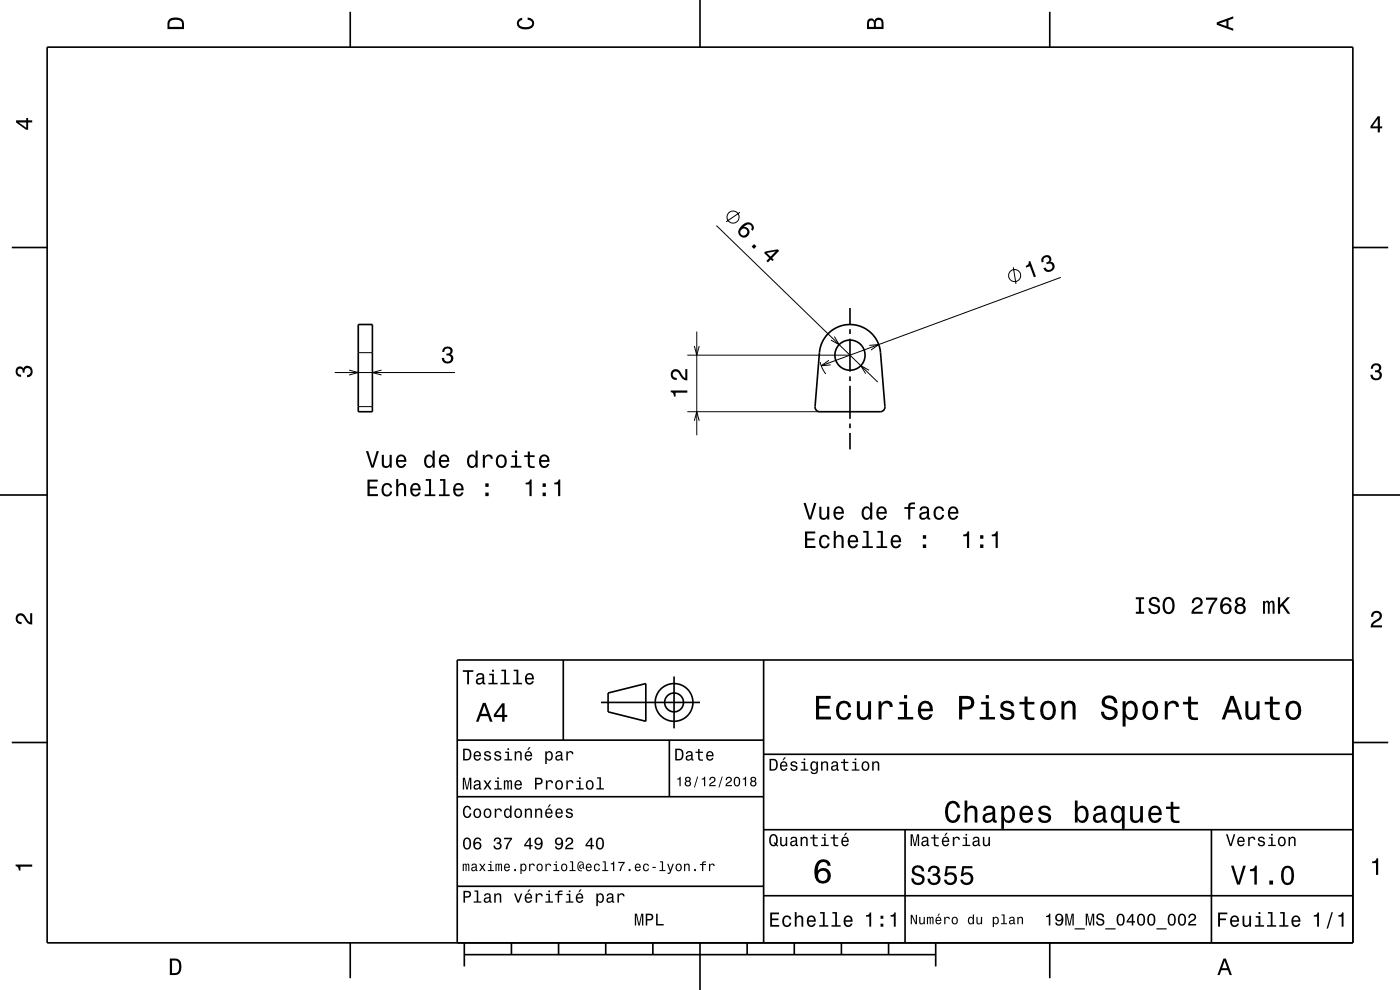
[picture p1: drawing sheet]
<svg xmlns="http://www.w3.org/2000/svg" width="297mm" height="210mm" viewBox="0 0 297 210" stroke-linecap="round" stroke-linejoin="round" font-family="sans-serif">
<g fill="none" stroke="#000" stroke-width=".21">
<path d="M152 47.8l34.2 33.2M157 45l-3 2.1M215 56.7l.5 3.5M225 58.8l-50.8 18.8M71 79h25.5M74.1 78.5l1.9 .5-1.9 .5M76 74.8h3M80.9 78.5l-1.9 .5 1.9 .5M145.8 75.3h34.5M147.3 73.4l.5 1.9 .5-1.9M147.8 70.3v22M174 76.8l.5 1.4 .7 1.1"/>
<path d="M175.9 76.4l-1.7 1.2 2-.2M177 71.4l1 1.7-1.7-1M184.4 78.5l-1.8-.9 1 1.7M184.4 73.3l2-.2-1.6 1.1M76 86.3h3M145.8 87.3h28.1M147.3 89.3l.5-2 .5 2"/>
<circle cx="155.5" cy="46.1" r="1.28"/>
<circle cx="215.3" cy="58.5" r="1.28"/>
</g>
<g fill="none" stroke="#000" stroke-width=".35">
<path d="M10 10h277v190h-277zM74.3 2.5v7.5M148.5 0v10M222.7 2.5v7.5M2.5 52.5h7.5M287 52.5h7.5M76 68.8h3v18.5h-3zM175.7 70.7a6.5 6.5 0 0 1 6.9-1.5 6.5 6.5 0 0 1 4.2 5.6l.9 11.6-.3 .7-.7 .2h-12.8l-.6-.2-.3-.4-.1-.4 .9-11.5a6.5 6.5 0 0 1 1.9-4.1zM180.3 65.3v3.5M180.3 69.8v1M180.3 71.8v7M180.3 79.8v1"/>
<path d="M180.3 81.8v7M180.3 89.8v1M180.3 91.8v3.5M0 105h10M287 105h10M119.5 140v17M162 140v60M287 140h-190v60M2.5 157.5h7.5M97 157h65M127.5 149h21M129 147l8-2v8l-8-2z"/>
<path d="M142 157v12M143 143.5v11M287 157.5h7.5M97 169h65M162 176h125M162 160h125M192 176v24M257 176v24M97 188h65M162 190h125M74.3 200v7.5M98.5 202.5h100"/>
<path d="M98.5 200v5M108.5 200v2.5M118.5 200v2.5M128.5 200v2.5M138.5 200v2.5M148.5 200v10M158.5 200v2.5M168.5 200v2.5M178.5 200v2.5M188.5 200v2.5M198.5 200v5M222.7 200v7.5"/>
<circle cx="180.3" cy="75.3" r="3.2"/>
<circle cx="143" cy="149" r="2"/>
<circle cx="143" cy="149" r="4"/>
</g>
<g fill="#000">
<path d="M36 4a2.18 2.18 0 0 0-.5 2.2h3.5v-1.2a1.43 1.43 0 0 0-1.7-1.3zM36.3 4.4a2.15 2.15 0 0 1 2.2 .3l.1 1h-2.6v-1z" fill-rule="evenodd"/>
<path d="M109.9 4.2l.9-.4v.4a.7 .7 0 0 0-.7 .5 .7 .7 0 0 0 .3 .8 1.7 1.7 0 0 0 2.5-.5 .9 .9 0 0 0-1-.8v-.5a1.24 1.24 0 0 1 1.4 1.1 1.24 1.24 0 0 1-1 1.4 2.22 2.22 0 0 1-2.5-.7l-.2-.5z" fill-rule="evenodd"/>
<path d="M184.2 4.2l-.3 .7v1.3h3.5v-1.3a.98 .98 0 0 0-.7-1.1 .98 .98 0 0 0-1.2 .6 .84 .84 0 0 0-1.3-.2zM184.5 4.5a.54 .54 0 0 1 .6-.1 .54 .54 0 0 1 .3 .6v.7h-1zM185.9 4.4a.62 .62 0 0 1 .8-.1 .62 .62 0 0 1 .3 .6v.8h-1.2z" fill-rule="evenodd"/>
<path d="M258.1 4.7v.6l3.5 1.2v-.4l-1-.4v-1.4l1-.4v-.4zM258.6 5l1.6-.5v1z" fill-rule="evenodd"/>
<path d="M3.4 25.5v.5l2.1 1.5h.5v-1.5h.8v-.5h-.8v-.5h-.4v.5zM4 26h1.6v1.1z" fill-rule="evenodd"/>
<path d="M292.3 24.7l-1.6 2.1v.4h1.6v.9h.4v-.9h.5v-.4h-.5v-2.1zM292.3 25.2v1.6h-1.1z" fill-rule="evenodd"/>
<path d="M157.2 48a1.26 1.26 0 0 0-.4 1.8 1.26 1.26 0 0 0 1.9 .2 1.11 1.11 0 0 0 .2-1.2 1.11 1.11 0 0 0-1.1-.7 1.02 1.02 0 0 1 1.5-.3 .58 .58 0 0 1 0 .8l.4 .4a1.18 1.18 0 0 0-.3-1.6 1.18 1.18 0 0 0-1.5 0zM157 49.2a.75 .75 0 0 1 1.5 0 .75 .75 0 0 1-1.5 0zM160 51.8l-.5 .5 .5 .5 .5-.5zM162.4 53.3l-.3 .4 1.1 1-.6 .6 .3 .4 .6-.7 .4 .4 .3-.3-.4-.3 1.5-1.6-.3-.3zM162.7 53.7l1.9-.4-1.1 1.1z" fill-rule="evenodd"/>
<path d="M218.2 55.5a.77 .77 0 0 1-.6 .9l.1 .4 .8-.3 .8 2.3 .5-.1-1.3-3.4zM221.2 54.4a1.07 1.07 0 0 0-.2 1.3l.4-.2a.62 .62 0 0 1 .1-.8 .62 .62 0 0 1 .8 0 .62 .62 0 0 1 .1 .8l-.5 .2 .2 .4a.72 .72 0 0 1 1 .1 .72 .72 0 0 1-.1 1 .72 .72 0 0 1-1-.2l-.2-.3-.4 .2a1.18 1.18 0 0 0 1.8 .6 1.18 1.18 0 0 0-.1-1.9l-.3-.1a.9 .9 0 0 0 0-1.2 .9 .9 0 0 0-1.2-.1z" fill-rule="evenodd"/>
<path d="M94.1 73.8a1.08 1.08 0 0 1 1.4-.2 1.08 1.08 0 0 1 .4 1.3l-.3 .2a1.06 1.06 0 0 1 .5 1.3 1.06 1.06 0 0 1-1.2 .7 1.1 1.1 0 0 1-1.2-1.2h.5a.71 .71 0 0 0 1 .8 .71 .71 0 0 0 .1-1.3h-.6v-.4a.61 .61 0 0 0 .8-.3 .61 .61 0 0 0-.2-.8 .61 .61 0 0 0-.9 .2l-.1 .6h-.5z" fill-rule="evenodd"/>
<path d="M291.1 77.4a1.08 1.08 0 0 1 1.4-.2 1.08 1.08 0 0 1 .4 1.2l-.3 .3a1.06 1.06 0 0 1 .5 1.3 1.06 1.06 0 0 1-1.2 .7 1.1 1.1 0 0 1-1.2-1.2h.5a.71 .71 0 0 0 1 .8 .71 .71 0 0 0 .1-1.3h-.6v-.4a.61 .61 0 0 0 .8-.3 .61 .61 0 0 0-.2-.8 .61 .61 0 0 0-.9 .2l-.1 .5h-.5z" fill-rule="evenodd"/>
<path d="M3.6 78a.86 .86 0 0 1 1.4 .2 1.06 1.06 0 0 1 1.2-.6 1.06 1.06 0 0 1 .7 1.2 1.1 1.1 0 0 1-1.2 1.2v-.4a.71 .71 0 0 0 .8-1 .71 .71 0 0 0-1.3-.1v.6h-.4a.61 .61 0 0 0-.3-.8 .61 .61 0 0 0-.8 .2 .61 .61 0 0 0 .2 .8l.6 .2v.4a1.15 1.15 0 0 1-1.2-.6 1.15 1.15 0 0 1 .3-1.3z" fill-rule="evenodd"/>
<path d="M77.6 95.7l1.2 3.5h.5l1.1-3.5h-.5l-.9 3-.9-3zM81 96.5v1.8a.89 .89 0 0 0 .6 1 .89 .89 0 0 0 1.1-.5v.4h.4v-2.7h-.4v1.5a.65 .65 0 0 1-.4 .8 .65 .65 0 0 1-.8-.3l-.1-2zM84.3 96.8a1.55 1.55 0 0 0 .8 2.5 1.06 1.06 0 0 0 1.1-.9h-.5l-.2 .4-.4 .1a.76 .76 0 0 1-.7-.9h1.8a1.17 1.17 0 0 0-.5-1.4 1.17 1.17 0 0 0-1.4 .2zM84.6 97a.66 .66 0 0 1 .8-.1 .66 .66 0 0 1 .4 .7h-1.4zM90.2 96.8a1.58 1.58 0 0 0 .8 2.5l.5-.1 .3-.4v.4h.4v-3.6h-.4v1.3a.89 .89 0 0 0-1.6-.1zM90.6 97.1a.62 .62 0 0 1 .7-.3 .62 .62 0 0 1 .4 .6 1.12 1.12 0 0 1-.6 1.5 1.19 1.19 0 0 1-.5-1.8zM93.4 96.8a1.54 1.54 0 0 0 .8 2.5 1.06 1.06 0 0 0 1.1-.9h-.5l-.2 .4-.4 .1a.76 .76 0 0 1-.7-.9h1.8a1.17 1.17 0 0 0-.5-1.4 1.17 1.17 0 0 0-1.4 .2zM93.7 97a.66 .66 0 0 1 .8-.1 .66 .66 0 0 1 .4 .7h-1.4zM99.4 96.8a1.58 1.58 0 0 0 .7 2.5l.5-.1 .3-.4v.4h.4v-3.6h-.4v1.3a.9 .9 0 0 0-1.5-.1zM99.7 97.1a.62 .62 0 0 1 .7-.3 .62 .62 0 0 1 .4 .6 1.12 1.12 0 0 1-.6 1.5 1.19 1.19 0 0 1-.5-1.8zM102.4 96.5v2.7h.5v-1.6a.66 .66 0 0 1 .3-.7 .66 .66 0 0 1 .9 .2v.2h.4a.89 .89 0 0 0-.6-.9 .89 .89 0 0 0-1.1 .5v-.4zM105.5 96.8a1.53 1.53 0 0 0 .8 2.5 1.48 1.48 0 0 0 1.2-1.5 1.48 1.48 0 0 0-1.2-1.4l-.4 .1zM105.8 97.1a.67 .67 0 0 1 .7-.3 .67 .67 0 0 1 .5 .6 1.11 1.11 0 0 1-.7 1.5 1.17 1.17 0 0 1-.5-1.8zM108.6 96.6v.4h.6v1.8h-.9v.4h2.3v-.4h-.9v-2.2zM109.2 95.6v.5h.5v-.5zM112 95.8v.8h-.8v.4h.8v1.7a1.05 1.05 0 0 0 1.4 .6v-.4a.68 .68 0 0 1-1-.4v-1.5h1v-.4h-1v-.8zM114.6 96.8a1.55 1.55 0 0 0 .8 2.5 1.06 1.06 0 0 0 1.1-.9h-.4l-.2 .4-.4 .1a.76 .76 0 0 1-.7-.9h1.8a1.17 1.17 0 0 0-.5-1.4 1.17 1.17 0 0 0-1.5 .2zM115 97a.66 .66 0 0 1 .8-.1 .66 .66 0 0 1 .3 .7h-1.3z" fill-rule="evenodd"/>
<path d="M142.3 82.8v.4a.77 .77 0 0 1 .7 .9h.3v-.8h2.5v-.5zM142.6 78.6a1.19 1.19 0 0 0-.2 1.4 1.19 1.19 0 0 0 1.2 .6v-.4a.7 .7 0 0 1-.9-.6 .7 .7 0 0 1 .5-.8 .7 .7 0 0 1 .9 .5 1.8 1.8 0 0 0 1.7 1.4v-2.4h-.4v1.9a2.19 2.19 0 0 1-1.2-1.5 1.11 1.11 0 0 0-1.6-.1z" fill-rule="evenodd"/>
<path d="M78 101.7v3.5h2.2v-.4h-1.8v-1.2h1.6v-.4h-1.6v-1h1.7v-.5zM81.2 102.8a1.53 1.53 0 0 0 .9 2.5 1.07 1.07 0 0 0 1.1-1h-.4a.67 .67 0 0 1-.7 .6 .67 .67 0 0 1-.7-.6 1.11 1.11 0 0 1 .7-1.5 .6 .6 0 0 1 .6 .6h.5a1.09 1.09 0 0 0-.8-.9 1.09 1.09 0 0 0-1.2 .3zM84 101.6v3.6h.5v-1.5a.64 .64 0 0 1 .4-.8 .64 .64 0 0 1 .8 .3v2h.5v-1.7a.88 .88 0 0 0-.6-1 .88 .88 0 0 0-1.1 .4v-1.3zM87.3 102.8a1.54 1.54 0 0 0 .8 2.5 1.06 1.06 0 0 0 1.1-.8h-.4l-.3 .3-.3 .1a.76 .76 0 0 1-.7-.9h1.7a1.16 1.16 0 0 0-.4-1.4 1.16 1.16 0 0 0-1.5 .2zM87.7 103a.66 .66 0 0 1 .8-.1 .66 .66 0 0 1 .3 .7h-1.3zM90.3 101.6v.4h.7v2.9h-.9v.3h2.3v-.3h-1v-3.3zM93.3 101.6v.4h.7v2.9h-.9v.3h2.3v-.3h-.9v-3.3zM96.4 102.8a1.54 1.54 0 0 0 .8 2.5 1.05 1.05 0 0 0 1.1-.8h-.4l-.3 .3-.3 .1a.76 .76 0 0 1-.7-.9h1.8a1.16 1.16 0 0 0-.5-1.4 1.16 1.16 0 0 0-1.5 .2zM96.8 103a.66 .66 0 0 1 .8-.1 .66 .66 0 0 1 .3 .7h-1.3zM103 104.5v.7h.7v-.7zM103 102.5v.8h.7v-.8z" fill-rule="evenodd"/>
<path d="M111.5 102.4v.3h.8v2.5h.5v-3.5h-.4a.77 .77 0 0 1-.9 .7zM115.1 104.5v.7h.7v-.7zM115.1 102.5v.8h.7v-.8zM117.6 102.4v.3h.8v2.5h.5v-3.5h-.4a.77 .77 0 0 1-.9 .7z" fill-rule="evenodd"/>
<path d="M170.8 112.7v3.5h2.2v-.4h-1.8v-1.2h1.6v-.4h-1.6v-1h1.8v-.5zM174.1 113.8a1.53 1.53 0 0 0 .8 2.5 1.07 1.07 0 0 0 1.1-1h-.4a.67 .67 0 0 1-.7 .6 .67 .67 0 0 1-.7-.6 1.11 1.11 0 0 1 .7-1.5 .6 .6 0 0 1 .7 .6h.4a1.09 1.09 0 0 0-.8-.9 1.09 1.09 0 0 0-1.1 .3zM176.9 112.6v3.6h.4v-1.5a.64 .64 0 0 1 .4-.8 .64 .64 0 0 1 .8 .3v2h.5v-1.7a.88 .88 0 0 0-.6-1 .88 .88 0 0 0-1.1 .4v-1.3zM180.1 113.8a1.54 1.54 0 0 0 .8 2.5 1.06 1.06 0 0 0 1.1-.8h-.4l-.2 .3-.4 .1a.76 .76 0 0 1-.7-.9h1.8a1.16 1.16 0 0 0-.5-1.4 1.16 1.16 0 0 0-1.5 .2zM180.5 114a.66 .66 0 0 1 .8-.1 .66 .66 0 0 1 .3 .7h-1.3zM183.1 112.6v.4h.7v2.9h-.9v.3h2.3v-.3h-.9v-3.3zM186.2 112.6v.4h.7v2.9h-1v.3h2.3v-.3h-.9v-3.3zM189.2 113.8a1.54 1.54 0 0 0 .8 2.5 1.05 1.05 0 0 0 1.1-.8h-.4l-.2 .3-.4 .1a.76 .76 0 0 1-.7-.9h1.8a1.16 1.16 0 0 0-.5-1.4 1.16 1.16 0 0 0-1.5 .2zM189.6 114a.66 .66 0 0 1 .8-.1 .66 .66 0 0 1 .3 .7h-1.3zM195.8 115.5v.7h.7v-.7zM195.8 113.5v.8h.7v-.8z" fill-rule="evenodd"/>
<path d="M170.5 106.7l1.1 3.5h.5l1.1-3.5h-.5l-.9 3-.9-3zM173.8 107.5v1.8a.89 .89 0 0 0 .6 .9 .89 .89 0 0 0 1.1-.4v.4h.4v-2.7h-.4v1.5a.65 .65 0 0 1-.4 .8 .65 .65 0 0 1-.8-.3v-2zM177.1 107.8a1.54 1.54 0 0 0 .8 2.5 1.06 1.06 0 0 0 1.1-.9h-.5l-.2 .4-.4 .1a.76 .76 0 0 1-.6-.9h1.7a1.16 1.16 0 0 0-.5-1.4 1.16 1.16 0 0 0-1.4 .2zM177.4 108a.66 .66 0 0 1 .8-.1 .66 .66 0 0 1 .4 .7h-1.3zM183.1 107.8a1.57 1.57 0 0 0 .7 2.5l.5-.1 .3-.4v.4h.4v-3.6h-.4v1.3a.89 .89 0 0 0-1.5-.1zM183.4 108.1a.62 .62 0 0 1 .7-.3 .62 .62 0 0 1 .4 .6 1.12 1.12 0 0 1-.6 1.5 1.19 1.19 0 0 1-.5-1.8zM186.2 107.8a1.54 1.54 0 0 0 .8 2.5 1.06 1.06 0 0 0 1.1-.9h-.5l-.2 .4-.3 .1a.76 .76 0 0 1-.7-.9h1.7a1.16 1.16 0 0 0-.5-1.4 1.16 1.16 0 0 0-1.4 .2zM186.6 108a.66 .66 0 0 1 .7-.1 .66 .66 0 0 1 .4 .7h-1.3zM191.8 107.6v.4h.9v2.2h.4v-2.2h1v-.4h-1v-.4l.3-.2h.7v-.4a1.04 1.04 0 0 0-1.4 .7v.3zM195.4 107.6l-.3 .7h.4a.55 .55 0 0 1 .7-.6 .55 .55 0 0 1 .4 .8l-.3 .1a1 1 0 0 0-1 .2 1 1 0 0 0-.3 1 .94 .94 0 0 0 1.7 0l.1 .3 .6 .1v-.3l-.3-.1v-1.6a1.02 1.02 0 0 0-1.7-.6zM195.5 109.1l1.1-.3a.77 .77 0 0 1-.2 .9 .77 .77 0 0 1-.9 .1zM198.3 107.8a1.53 1.53 0 0 0 .9 2.5 1.07 1.07 0 0 0 1.1-1.1h-.4a.67 .67 0 0 1-.7 .7 .67 .67 0 0 1-.7-.6 1.11 1.11 0 0 1 .7-1.5 .6 .6 0 0 1 .6 .6h.5a1.09 1.09 0 0 0-.8-1 1.09 1.09 0 0 0-1.2 .4zM201.4 107.8a1.54 1.54 0 0 0 .8 2.5 1.06 1.06 0 0 0 1.1-.9h-.5l-.2 .4-.4 .1a.76 .76 0 0 1-.7-.9h1.8a1.16 1.16 0 0 0-.5-1.4 1.16 1.16 0 0 0-1.4 .2zM201.7 108a.66 .66 0 0 1 .8-.1 .66 .66 0 0 1 .4 .7h-1.4z" fill-rule="evenodd"/>
<path d="M204.3 113.4v.3h.8v2.5h.5v-3.5h-.3a.77 .77 0 0 1-1 .7zM207.9 115.5v.7h.7v-.7zM207.9 113.5v.8h.7v-.8zM210.4 113.4v.3h.8v2.5h.5v-3.5h-.4a.77 .77 0 0 1-.9 .7z" fill-rule="evenodd"/>
<path d="M3.6 130.4a1.22 1.22 0 0 1 2 .7l.4 .6 .4 .3v-1.9h.4v2.4a1.8 1.8 0 0 1-1.7-1.4 .71 .71 0 0 0-.9-.5 .71 .71 0 0 0-.5 .8 .71 .71 0 0 0 .9 .5v.5a1.18 1.18 0 0 1-1.2-.7 1.18 1.18 0 0 1 .2-1.3z" fill-rule="evenodd"/>
<path d="M241 126.7v.4h.6v2.7h-.6v.4h1.7v-.4h-.6v-2.7h.6v-.4zM244 126.9a.96 .96 0 0 0-.2 1.1 .96 .96 0 0 0 .9 .6 .77 .77 0 0 1 .9 .9 .84 .84 0 0 1-.9 .3 .84 .84 0 0 1-.6-.8h-.5a1.21 1.21 0 0 0 1.5 1.3 1.21 1.21 0 0 0 .7-1.8l-1.2-.4a.58 .58 0 0 1-.3-.8 .58 .58 0 0 1 .8-.2l.3 .1 .2 .5h.4a1.16 1.16 0 0 0-.7-1.1 1.16 1.16 0 0 0-1.3 .3zM247 127.1a2.54 2.54 0 0 0 .4 3.1 1.21 1.21 0 0 0 1.7-1 1.93 1.93 0 0 0-.9-2.6l-.8 .1zM247.6 127.1l.3-.1a1.7 1.7 0 0 1 .3 2.8l-.3 .1a1.68 1.68 0 0 1-.3-2.8zM253.1 127l-.3 .9h.5a.7 .7 0 0 1 .5-.8 .7 .7 0 0 1 .9 .5 .7 .7 0 0 1-.5 .9 1.81 1.81 0 0 0-1.5 1.7h2.5v-.4h-1.9a2.23 2.23 0 0 1 1.4-1.2 1.13 1.13 0 0 0 .1-1.7 1.13 1.13 0 0 0-1.7 .1zM255.8 126.8v.4h2a5.2 5.2 0 0 0-1.5 3h.5a5.3 5.3 0 0 1 1.4-3v-.4zM259.4 127a2.4 2.4 0 0 0 .2 3.2 1.16 1.16 0 0 0 1.5-.3 1.16 1.16 0 0 0-.2-1.6 1.16 1.16 0 0 0-1.6 0 1.03 1.03 0 0 1 .9-1.2 .58 .58 0 0 1 .6 .5h.5a1.12 1.12 0 0 0-.8-.9 1.12 1.12 0 0 0-1.1 .3zM259.3 129.1a.75 .75 0 0 1 1.5 0 .75 .75 0 0 1-1.5 0zM262.3 126.9a.83 .83 0 0 0 .2 1.4 1.11 1.11 0 0 0-.5 1.5 1.11 1.11 0 0 0 1.6 .4 1.03 1.03 0 0 0 .7-.9 1.03 1.03 0 0 0-.6-1 .88 .88 0 0 0 .4-1.1 .88 .88 0 0 0-1-.5zM262.4 129.2a.71 .71 0 0 1 1.4 0 .71 .71 0 0 1-1.4 0zM262.5 127.6a.6 .6 0 0 1 1.2 0 .6 .6 0 0 1-1.2 0zM267.9 127.5v2.7h.4l.1-2.1 .2-.3h.2l.2 .3v2.1h.4v-2.1l.3-.3 .2 .1 .1 .4v1.9h.4v-1.9a.69 .69 0 0 0-.5-.9l-.6 .4-.2-.3-.3-.1-.5 .4v-.3zM271.1 126.7v3.5h.5v-1.3l.4-.4 1.2 1.7h.5l-1.4-2 1.4-1.5h-.6l-1.5 1.6v-1.6z" fill-rule="evenodd"/>
<path d="M291.2 129.9a1.18 1.18 0 0 1 1.9 .3 1.18 1.18 0 0 1-1 1.7l-.5 .3-.3 .5h1.9v.4h-2.4a1.8 1.8 0 0 1 1.4-1.8 .71 .71 0 0 0 .5-.8 .71 .71 0 0 0-.9-.5 .71 .71 0 0 0-.5 .8h-.4z" fill-rule="evenodd"/>
<path d="M98.2 158.8v2.5h.9a1.37 1.37 0 0 0 .7-2.2 1.56 1.56 0 0 0-1.6-.3zM98.6 159.1a.98 .98 0 0 1 1.1 .7 .98 .98 0 0 1-.6 1.2h-.5zM100.7 159.6a1.04 1.04 0 0 0-.2 1.2 1.04 1.04 0 0 0 1 .5l.5-.5h-.3l-.4 .3a.54 .54 0 0 1-.5-.7h1.3a.83 .83 0 0 0-.4-.9 .83 .83 0 0 0-1 .1zM100.9 159.7l.2-.1a.47 .47 0 0 1 .5 .1 .47 .47 0 0 1 .1 .5h-.9zM102.9 159.5l-.2 .1a.69 .69 0 0 0 .9 .9l.2 .1a.43 .43 0 0 1-.4 .5 .43 .43 0 0 1-.4-.4h-.3a.74 .74 0 0 0 .9 .7 .74 .74 0 0 0 .5-1l-1-.4a.38 .38 0 0 1 .3-.5 .38 .38 0 0 1 .4 .4h.3a.78 .78 0 0 0-1.2-.4zM105.1 159.5l-.2 .1a.69 .69 0 0 0 .9 .9l.2 .1a.43 .43 0 0 1-.4 .5 .43 .43 0 0 1-.5-.4h-.3a.74 .74 0 0 0 .9 .7 .74 .74 0 0 0 .5-1l-.9-.4a.38 .38 0 0 1 .3-.5 .38 .38 0 0 1 .4 .4h.3a.77 .77 0 0 0-1.2-.4zM107.2 159.4v.3h.5v1.3h-.7v.3h1.6v-.3h-.6v-1.6zM107.7 158.7v.4h.3v-.4zM109.2 159.4v1.9h.3v-1.1a.45 .45 0 0 1 .4-.6 .45 .45 0 0 1 .5 .5v1.2h.3v-1.3a.63 .63 0 0 0-.5-.7 .63 .63 0 0 0-.7 .4v-.3zM112.2 158.5l-.4 .6h.3l.5-.6zM111.5 159.6a1.04 1.04 0 0 0-.2 1.2 1.04 1.04 0 0 0 1.1 .5l.5-.5h-.3l-.5 .3a.54 .54 0 0 1-.5-.7h1.3a.83 .83 0 0 0-.4-.9 .83 .83 0 0 0-1 .1zM111.8 159.7l.1-.1a.48 .48 0 0 1 .5 .1 .48 .48 0 0 1 .2 .5h-1zM115.7 159.4v2.7h.3v-1.1a.66 .66 0 0 0 .7 .4 .66 .66 0 0 0 .5-.6 .91 .91 0 0 0 0-1.1 .91 .91 0 0 0-1-.3l-.2 .3v-.3zM116.1 159.8a.45 .45 0 0 1 .5-.2 .45 .45 0 0 1 .3 .4 .65 .65 0 0 1 .1 .8 .65 .65 0 0 1-.7 .2 .98 .98 0 0 1-.2-1.2zM118.1 159.5l-.2 .4h.3a.39 .39 0 0 1 .4-.3 .39 .39 0 0 1 .3 .5h-.1a.65 .65 0 0 0-1 .4 .65 .65 0 0 0 .6 .9l.6-.3 .1 .2h.4v-.2l-.2-.1v-1.1a.72 .72 0 0 0-.5-.6 .72 .72 0 0 0-.7 .2zM118.2 160.6l.8-.3a.55 .55 0 0 1-.2 .7 .55 .55 0 0 1-.6 0zM120.1 159.4v1.9h.4v-1.1a.47 .47 0 0 1 .2-.6 .47 .47 0 0 1 .6 .2v.2h.4a.64 .64 0 0 0-.5-.7 .64 .64 0 0 0-.8 .4v-.3z" fill-rule="evenodd"/>
<path d="M98.2 142.2v.3h.9v2.7h.4v-2.7h.9v-.3zM101.3 143l-.3 .5h.4a.47 .47 0 0 1 .5-.4 .47 .47 0 0 1 .4 .6l-.2 .1a.84 .84 0 0 0-1 .2 .84 .84 0 0 0 0 1.1 .9 .9 0 0 0 1.3-.2l.1 .2 .5 .1v-.3l-.3-.1v-1.3a.87 .87 0 0 0-1.4-.5zM101.4 144.3l.9-.3a.66 .66 0 0 1-.1 .7 .66 .66 0 0 1-.8 .1zM103.8 142.9v.3h.6v1.6h-.8v.4h2v-.4h-.8v-1.9zM104.4 142.1v.4h.4v-.4zM106.4 142.1v.3h.6v2.4h-.8v.4h1.9v-.4h-.7v-2.7zM109 142.1v.3h.6v2.4h-.8v.4h1.9v-.4h-.7v-2.7zM111.6 143.1a1.32 1.32 0 0 0 .7 2.1 .9 .9 0 0 0 .9-.7h-.3l-.2 .3-.4 .1a.65 .65 0 0 1-.6-.8h1.6a1 1 0 0 0-.4-1.2 1 1 0 0 0-1.3 .2zM111.9 143.3a.57 .57 0 0 1 .7-.1 .57 .57 0 0 1 .3 .6h-1.2z" fill-rule="evenodd"/>
<path d="M102.4 149.1l-1.4 4h.5l.4-1.2h1.6l.4 1.2h.6l-1.5-4zM102.7 149.7l.7 1.7h-1.3zM106.5 149.2l-1.7 2.4v.5h1.7v1h.5v-1h.6v-.5h-.6v-2.4zM106.5 149.9v1.7h-1.3z" fill-rule="evenodd"/>
<path d="M143.2 158.8v2.5h.9a1.37 1.37 0 0 0 .7-2.2 1.56 1.56 0 0 0-1.6-.3zM143.6 159.1a.98 .98 0 0 1 1.1 .7 .98 .98 0 0 1-.6 1.2h-.5zM145.7 159.5l-.2 .4h.3a.39 .39 0 0 1 .5-.3 .39 .39 0 0 1 .3 .5h-.2a.65 .65 0 0 0-.9 .4 .65 .65 0 0 0 .5 .9l.7-.3v.2h.4v-.2l-.1-.1-.1-1.1a.73 .73 0 0 0-.4-.6 .73 .73 0 0 0-.8 .2zM145.8 160.6l.8-.3a.55 .55 0 0 1-.1 .7 .55 .55 0 0 1-.7 0zM148.1 158.9v.5h-.5v.3h.5v1.3a.75 .75 0 0 0 1 .4v-.3a.48 .48 0 0 1-.7-.3v-1.1h.7v-.3h-.7v-.5zM150 159.6a1.04 1.04 0 0 0-.2 1.2 1.04 1.04 0 0 0 1.1 .5l.5-.5h-.4l-.4 .3a.54 .54 0 0 1-.5-.7h1.3a.83 .83 0 0 0-.4-.9 .83 .83 0 0 0-1 .1zM150.3 159.7l.1-.1a.48 .48 0 0 1 .5 .1 .48 .48 0 0 1 .2 .5h-1z" fill-rule="evenodd"/>
<path d="M173.1 147.6v5h3.2v-.6h-2.5v-1.7h2.2v-.6h-2.2v-1.5h2.4v-.6zM177.8 149.2a2.59 2.59 0 0 0 .5 3.4 1.58 1.58 0 0 0 2.3-1.4h-.6a.95 .95 0 0 1-.9 1 .95 .95 0 0 1-1-.9 1.59 1.59 0 0 1 .9-2.1 .85 .85 0 0 1 .9 .8h.7a1.56 1.56 0 0 0-1.1-1.3 1.56 1.56 0 0 0-1.7 .5zM181.8 148.8v2.5a1.27 1.27 0 0 0 .9 1.4 1.27 1.27 0 0 0 1.5-.7v.6h.6v-3.8h-.6v2.2a.92 .92 0 0 1-.6 1.1 .92 .92 0 0 1-1.2-.4v-2.9zM186.4 148.8v3.8h.6v-2.2a.95 .95 0 0 1 .5-1.1 .95 .95 0 0 1 1.2 .3l.1 .4h.6a1.28 1.28 0 0 0-1-1.4 1.28 1.28 0 0 0-1.4 .8v-.6zM190.8 148.9v.5h1v2.7h-1.3v.5h3.2v-.5h-1.3v-3.2zM191.8 147.4v.8h.6v-.8zM195.1 149.2a2.62 2.62 0 0 0 .5 3.4 1.57 1.57 0 0 0 2.2-1.1h-.6l-.3 .5-.5 .2a1.08 1.08 0 0 1-1-1.3h2.5a1.66 1.66 0 0 0-.7-2 1.66 1.66 0 0 0-2.1 .3zM195.6 149.5a.94 .94 0 0 1 1.2-.2 .94 .94 0 0 1 .5 1h-1.9zM203.5 147.6v5h.6v-2.1h.8a1.47 1.47 0 0 0 1.8-1.2 1.47 1.47 0 0 0-1.5-1.7zM204.1 148.2a1.6 1.6 0 0 1 1.8 .5 .86 .86 0 0 1 0 .9 .86 .86 0 0 1-.9 .3h-.9zM208.1 148.9v.5h1v2.7h-1.3v.5h3.3v-.5h-1.3v-3.2zM209.1 147.4v.8h.7v-.8zM212.6 148.9a1.08 1.08 0 0 0-.3 1.2 1.08 1.08 0 0 0 1 .7l1.1 .4a.57 .57 0 0 1 .2 .6 .57 .57 0 0 1-.5 .4 .96 .96 0 0 1-1.4-.8h-.6a1.6 1.6 0 0 0 1.3 1.4 1.6 1.6 0 0 0 1.7-.8 1.13 1.13 0 0 0-1-1.6l-1.1-.3-.2-.4a.87 .87 0 0 1 .9-.5 .87 .87 0 0 1 .8 .6h.6a1.41 1.41 0 0 0-2.1-1.1zM217.4 147.8v1.1h-1.1v.5h1.1v2.6l.2 .4 .4 .3h1.4v-.5a.97 .97 0 0 1-1.4-.5v-2.3h1.4v-.5h-1.4v-1.1zM221.1 149.2a2.56 2.56 0 0 0 .5 3.4 1.72 1.72 0 0 0 1.8-.2 1.72 1.72 0 0 0 .6-1.7 1.7 1.7 0 0 0-.9-1.9 1.7 1.7 0 0 0-2 .4zM221.6 149.6a.96 .96 0 0 1 1-.4 .96 .96 0 0 1 .7 .8 1.59 1.59 0 0 1-1 2.2 1.19 1.19 0 0 1-1-1.5zM225.2 148.8v3.8h.6v-2.2a.97 .97 0 0 1 .5-1.1 .97 .97 0 0 1 1.1 .2l.1 .7v2.4h.7v-2.5a1.27 1.27 0 0 0-.9-1.4 1.27 1.27 0 0 0-1.5 .6v-.5zM234.1 147.9a1.38 1.38 0 0 0-.3 1.5 1.38 1.38 0 0 0 1.3 .9 1.25 1.25 0 0 1 1.4 .9 1.15 1.15 0 0 1-1.3 .9 1.15 1.15 0 0 1-1-1.1h-.7a1.8 1.8 0 0 0 1.7 1.8 1.8 1.8 0 0 0 1.9-1.6 1.46 1.46 0 0 0-1.5-1.4l-.6-.2a.83 .83 0 0 1-.5-1.1 .83 .83 0 0 1 1.2-.3l.5 .5 .1 .4h.7a1.67 1.67 0 0 0-1-1.6 1.67 1.67 0 0 0-1.9 .4zM238.2 148.8v5.3h.6v-2.1a1.32 1.32 0 0 0 1.4 .7 1.32 1.32 0 0 0 1.1-1.1 2.43 2.43 0 0 0-.8-2.8 1.21 1.21 0 0 0-1.7 .5v-.5zM239.1 149.6a.9 .9 0 0 1 .9-.4 .9 .9 0 0 1 .7 .8 1.61 1.61 0 0 1-.9 2.2 1.18 1.18 0 0 1-1-1.5zM242.8 149.2a2.56 2.56 0 0 0 .5 3.4 1.72 1.72 0 0 0 1.8-.2 1.72 1.72 0 0 0 .6-1.7 1.7 1.7 0 0 0-.9-1.9 1.7 1.7 0 0 0-2 .4zM243.3 149.6a.96 .96 0 0 1 1-.4 .96 .96 0 0 1 .7 .8 1.59 1.59 0 0 1-1 2.2 1.19 1.19 0 0 1-1-1.5zM247.1 148.8v3.8h.6v-2.2a.95 .95 0 0 1 .5-1.1 .95 .95 0 0 1 1.2 .3l.1 .4h.6a1.28 1.28 0 0 0-1-1.4 1.28 1.28 0 0 0-1.4 .8v-.6zM252 147.8v1.1h-1v.5h1l.1 2.6 .2 .4 .4 .3h1.4v-.5a.97 .97 0 0 1-1.4-.5v-2.3h1.4v-.5h-1.4v-1.1zM261 147.6l-1.8 5h.6l.6-1.4h2l.5 1.4h.7l-1.9-5zM261.4 148.3l.7 2.2h-1.5zM264.2 148.8v2.5a1.27 1.27 0 0 0 .9 1.4 1.27 1.27 0 0 0 1.5-.7v.6h.6v-3.8h-.6v2.2a.92 .92 0 0 1-.6 1.1 .92 .92 0 0 1-1.1-.4l-.1-2.9zM269.4 147.8v1.1h-1.1v.5h1.1v2.6l.2 .4 .4 .3 .7 .1 .8-.1v-.5a.97 .97 0 0 1-1.4-.5l-.1-2.3h1.5v-.5h-1.5v-1.1zM273.1 149.2a2.56 2.56 0 0 0 .6 3.4 1.72 1.72 0 0 0 1.8-.2 1.72 1.72 0 0 0 .6-1.7 1.7 1.7 0 0 0-.9-1.9 1.7 1.7 0 0 0-2.1 .4zM273.6 149.6a.96 .96 0 0 1 1-.4 .96 .96 0 0 1 .7 .8 1.59 1.59 0 0 1-.9 2.2 1.19 1.19 0 0 1-1.1-1.5z" fill-rule="evenodd"/>
<path d="M98.2 165v2.5h.3v-2.3l.4 2.3h.3l.5-2.3v2.3h.3v-2.5h-.5l-.4 2.2-.5-2.2zM100.7 165.6l-.2 .5h.3a.39 .39 0 0 1 .5-.4 .39 .39 0 0 1 .3 .6h-.2a.65 .65 0 0 0-.9 .4 .65 .65 0 0 0 .5 .8l.7-.3v.2l.4 .1v-.3h-.1l-.1-1.1a.73 .73 0 0 0-.4-.6 .73 .73 0 0 0-.8 .1zM100.8 166.7l.8-.2a.55 .55 0 0 1-.1 .6 .55 .55 0 0 1-.7 .1zM102.6 165.5l.6 1-.7 1h.4l.5-.8 .5 .8h.4l-.7-1 .7-1h-.4l-.5 .7-.5-.7zM105 165.6v.3h.5v1.3h-.7v.3h1.7v-.3h-.7v-1.6zM105.5 164.9v.3h.3v-.3zM106.9 165.5v2h.3v-1.3l.1-.4h.2l.1 .2v1.5h.3v-1.5l.3-.3 .1 .4v1.4h.3v-1.4a.5 .5 0 0 0-.3-.6l-.4 .2-.4-.2-.3 .2v-.2zM109.3 165.7a1.04 1.04 0 0 0-.1 1.2 1.04 1.04 0 0 0 1 .6l.5-.6h-.3l-.4 .4a.54 .54 0 0 1-.5-.7h1.2a.83 .83 0 0 0-.3-1 .83 .83 0 0 0-1.1 .1zM109.6 165.9l.1-.1a.47 .47 0 0 1 .5 .1 .47 .47 0 0 1 .2 .4h-.9zM113.5 165v2.5h.3v-1.1a.96 .96 0 0 0 1.3-.7 .66 .66 0 0 0-.7-.7zM113.8 165.3h.5a.43 .43 0 0 1 .5 .4 .43 .43 0 0 1-.5 .4h-.5zM115.8 165.5v2h.3v-1.1a.47 .47 0 0 1 .3-.6 .47 .47 0 0 1 .6 .2v.1h.3a.64 .64 0 0 0-.5-.6 .64 .64 0 0 0-.7 .4v-.4zM118 165.7a1.04 1.04 0 0 0-.2 1.3 1.04 1.04 0 0 0 1.1 .5 1.04 1.04 0 0 0 .5-1.3 1.04 1.04 0 0 0-1.2-.7zM118.2 165.9a.48 .48 0 0 1 .5-.1 .48 .48 0 0 1 .4 .4 .66 .66 0 0 1 0 .7 .66 .66 0 0 1-.7 .3 .98 .98 0 0 1-.2-1.3zM120.1 165.5v2h.4v-1.1a.47 .47 0 0 1 .2-.6 .47 .47 0 0 1 .6 .2v.1h.4a.64 .64 0 0 0-.5-.6 .64 .64 0 0 0-.8 .4v-.4zM122.3 165.6v.3h.5v1.3h-.6v.3h1.6v-.3h-.6v-1.6zM122.8 164.9v.3h.4v-.3zM124.5 165.7a1.04 1.04 0 0 0-.2 1.3 1.04 1.04 0 0 0 1.2 .5 1.04 1.04 0 0 0 .4-1.3 1.04 1.04 0 0 0-1.1-.7zM124.7 165.9a.48 .48 0 0 1 .5-.1 .48 .48 0 0 1 .4 .4 .66 .66 0 0 1 0 .7 .66 .66 0 0 1-.7 .3 .98 .98 0 0 1-.2-1.3zM126.7 164.9v.2h.5v2.1h-.7v.3h1.6v-.3h-.6v-2.3z" fill-rule="evenodd"/>
<path d="M98.4 178a1.44 1.44 0 0 0 .7 2.2 1.45 1.45 0 0 0 .6-2.2 .79 .79 0 0 0-1.3 0zM98.8 178h.5a1.69 1.69 0 0 1 0 1.9h-.5a1.71 1.71 0 0 1 0-1.9zM100.8 177.8a1.72 1.72 0 0 0 .1 2.3 .83 .83 0 0 0 1.1-.2 .83 .83 0 0 0-.1-1.1 .83 .83 0 0 0-1.2 0 .74 .74 0 0 1 .6-.9l.3 .1 .2 .3h.3a.8 .8 0 0 0-.5-.6 .8 .8 0 0 0-.8 .1zM100.7 179.4a.55 .55 0 0 1 1.1 0 .55 .55 0 0 1-1.1 0zM105 177.8l-.3 .7h.4a.44 .44 0 0 1 .2-.6 .44 .44 0 0 1 .6 .2 .44 .44 0 0 1-.2 .6h-.3v.3a.52 .52 0 0 1 .6 .3 .52 .52 0 0 1-.3 .7 .52 .52 0 0 1-.6-.4l-.1-.2h-.3a.84 .84 0 0 0 1.1 .8 .84 .84 0 0 0 .4-1.3l-.2-.1a.72 .72 0 0 0 0-1.1 .72 .72 0 0 0-1 .1zM106.9 177.7v.3h1.4a3.7 3.7 0 0 0-1 2.2h.3a3.8 3.8 0 0 1 1-2.2v-.3zM112.3 177.7l-1.1 1.5v.3h1.1v.7h.3v-.7h.4v-.3h-.4v-1.5zM112.3 178.1v1.1h-.8zM113.6 177.9a.82 .82 0 0 0 0 1.2 .82 .82 0 0 0 1.2-.1 .73 .73 0 0 1-.6 .9l-.3-.1-.2-.3h-.3a.88 .88 0 0 0 1.1 .7 .88 .88 0 0 0 .6-1.1 1.01 1.01 0 0 0-.2-1.2 1.01 1.01 0 0 0-1.3 0zM113.7 178.5a.55 .55 0 0 1 1.1 0 .55 .55 0 0 1-1.1 0zM117.9 177.9a.82 .82 0 0 0 0 1.2 .82 .82 0 0 0 1.2-.1 .73 .73 0 0 1-.6 .9l-.3-.1-.1-.3h-.4a.88 .88 0 0 0 1.1 .7 .88 .88 0 0 0 .7-1.1 1.01 1.01 0 0 0-.3-1.2 1.01 1.01 0 0 0-1.3 0zM118.1 178.5a.53 .53 0 0 1 1 0 .53 .53 0 0 1-1 0zM120.2 177.9l-.3 .6h.4a.5 .5 0 0 1 .3-.6 .5 .5 0 0 1 .7 .4 .5 .5 0 0 1-.4 .6l-.2 .1a1.17 1.17 0 0 0-.8 1.2h1.7v-.4h-1.3l.6-.5a.83 .83 0 0 0 .6-1.2 .83 .83 0 0 0-1.3-.2zM125.3 177.7l-1.1 1.5v.3h1.1v.7h.3v-.7h.4v-.3h-.4v-1.5zM125.3 178.1v1.1h-.8zM126.6 178a1.44 1.44 0 0 0 .7 2.2 1.45 1.45 0 0 0 .6-2.2 .79 .79 0 0 0-1.3 0zM127 178h.5a1.71 1.71 0 0 1 0 1.9h-.5a1.69 1.69 0 0 1 0-1.9z" fill-rule="evenodd"/>
<path d="M98.4 171.2a1.45 1.45 0 0 0 .7 2.3 .94 .94 0 0 0 .9-1h-.3a.59 .59 0 0 1-.8 .7 1.31 1.31 0 0 1 .2-2l.3 .1 .2 .4h.4a.85 .85 0 0 0-.6-.8 .85 .85 0 0 0-1 .3zM100.6 171.7a1.04 1.04 0 0 0-.1 1.3 1.04 1.04 0 0 0 1.1 .5 1.04 1.04 0 0 0 .5-1.3 1.04 1.04 0 0 0-1.2-.7zM100.9 171.9a.48 .48 0 0 1 .5-.1 .48 .48 0 0 1 .3 .4 .66 .66 0 0 1 0 .7 .66 .66 0 0 1-.7 .3 .98 .98 0 0 1-.1-1.3zM102.8 171.7a1.04 1.04 0 0 0-.2 1.3 1.04 1.04 0 0 0 1.2 .5 1.04 1.04 0 0 0 .5-1.3 1.04 1.04 0 0 0-1.2-.7zM103 171.9a.48 .48 0 0 1 .5-.1 .48 .48 0 0 1 .4 .4 .66 .66 0 0 1 0 .7 .66 .66 0 0 1-.7 .3 .97 .97 0 0 1-.2-1.3zM105 171.5v2h.3v-1.1a.47 .47 0 0 1 .2-.6 .47 .47 0 0 1 .6 .2l.1 .1h.3a.64 .64 0 0 0-.5-.6 .64 .64 0 0 0-.7 .4v-.4zM107.1 171.7a1.06 1.06 0 0 0-.2 1.2 1.06 1.06 0 0 0 .9 .6l.4-.3v.3h.3v-2.6h-.3v.9a.63 .63 0 0 0-1.1-.1zM107.4 171.9a.44 .44 0 0 1 .4-.1 .44 .44 0 0 1 .4 .4 .65 .65 0 0 1 0 .7 .65 .65 0 0 1-.7 .3l-.2-.4zM109.3 171.7a1.04 1.04 0 0 0-.1 1.3 1.04 1.04 0 0 0 1.1 .5 1.04 1.04 0 0 0 .5-1.3 1.04 1.04 0 0 0-1.2-.7zM109.5 171.9a.48 .48 0 0 1 .6-.1 .48 .48 0 0 1 .3 .4 .66 .66 0 0 1 0 .7 .66 .66 0 0 1-.7 .3 .98 .98 0 0 1-.2-1.3zM111.4 171.5v2h.3v-1.1a.45 .45 0 0 1 .3-.7 .45 .45 0 0 1 .5 .6v1.2h.4v-1.3a.63 .63 0 0 0-.5-.7 .63 .63 0 0 0-.7 .3v-.3zM113.5 171.5v2h.3v-1.1a.45 .45 0 0 1 .3-.6 .45 .45 0 0 1 .6 .2v1.5h.3v-1.3a.63 .63 0 0 0-.4-.7 .63 .63 0 0 0-.8 .3v-.3zM116.5 170.7l-.3 .6h.2l.5-.6zM115.9 171.7a1.04 1.04 0 0 0-.2 1.2 1.04 1.04 0 0 0 1 .6l.5-.6h-.3l-.4 .4a.54 .54 0 0 1-.5-.7h1.2a.83 .83 0 0 0-.3-1 .83 .83 0 0 0-1 .1zM116.1 171.9l.2-.1a.47 .47 0 0 1 .4 .1 .47 .47 0 0 1 .2 .4h-.9zM118 171.7a1.04 1.04 0 0 0-.2 1.2 1.04 1.04 0 0 0 1.1 .6l.5-.6h-.3l-.5 .4a.53 .53 0 0 1-.5-.7h1.3a.83 .83 0 0 0-.3-1 .83 .83 0 0 0-1.1 .1zM118.3 171.9l.1-.1a.47 .47 0 0 1 .5 .1 .47 .47 0 0 1 .2 .4h-1zM120.2 171.6l-.1 .2a.69 .69 0 0 0 .8 .9l.3 .1a.43 .43 0 0 1-.4 .5 .43 .43 0 0 1-.5-.4h-.3a.74 .74 0 0 0 .9 .7 .74 .74 0 0 0 .5-1.1l-1-.3a.38 .38 0 0 1 .3-.5 .38 .38 0 0 1 .5 .3h.3a.77 .77 0 0 0-1.3-.4z" fill-rule="evenodd"/>
<path d="M143.7 165.1v.3h.4v1.4h.3v-2zM145.5 164.9l-.2 .5 .3 .3a.62 .62 0 0 0-.1 .9 .62 .62 0 0 0 .9 0 .62 .62 0 0 0-.1-.9 .58 .58 0 0 0 0-.9 .58 .58 0 0 0-.8 .1zM145.5 166.2a.41 .41 0 0 1 .8 0 .41 .41 0 0 1-.8 0zM145.6 165.3a.35 .35 0 0 1 .7 0 .35 .35 0 0 1-.7 0zM147.9 164.7l-.7 2.3h.2l.7-2.3zM148.9 165.1v.3h.4v1.4h.3v-2zM150.7 164.9l-.2 .6h.2a.4 .4 0 0 1 .3-.5 .4 .4 0 0 1 .5 .3 .4 .4 0 0 1-.3 .5l-.1 .1a.95 .95 0 0 0-.7 .9h1.4v-.3h-1.1l.5-.4a.67 .67 0 0 0 .5-1 .67 .67 0 0 0-1-.2zM153.1 164.7l-.7 2.3h.2l.7-2.3zM154.1 164.9l-.2 .6h.3a.4 .4 0 0 1 .3-.5 .4 .4 0 0 1 .5 .3 .4 .4 0 0 1-.3 .5l-.2 .1a.93 .93 0 0 0-.6 .9h1.4v-.3h-1.1l.5-.4a.67 .67 0 0 0 .5-1 .67 .67 0 0 0-1.1-.2zM155.8 165a1.15 1.15 0 0 0 .5 1.8 1.16 1.16 0 0 0 .5-1.8 .63 .63 0 0 0-1 0zM156.1 165.1l.2-.1a.98 .98 0 0 1 0 1.6l-.2-.1-.2-.3v-.7zM157.6 165.1v.3h.4v1.4h.3v-2zM159.4 164.9l-.2 .5 .2 .3a.62 .62 0 0 0-.1 .9 .62 .62 0 0 0 1 0 .62 .62 0 0 0-.1-.9 .57 .57 0 0 0 0-.9 .57 .57 0 0 0-.8 .1zM159.4 166.2a.41 .41 0 0 1 .8 0 .41 .41 0 0 1-.8 0zM159.5 165.3a.34 .34 0 0 1 .6 0 .34 .34 0 0 1-.6 0z" fill-rule="evenodd"/>
<path d="M163.2 161v2.5h.9a1.37 1.37 0 0 0 .7-2.2 1.58 1.58 0 0 0-1.6-.3zM163.6 161.3a.98 .98 0 0 1 1.1 .7 .98 .98 0 0 1-.6 1.2h-.5zM166.4 160.7l-.4 .6h.2l.5-.6zM165.7 161.7a1.04 1.04 0 0 0-.2 1.2 1.04 1.04 0 0 0 1 .6l.5-.6h-.3l-.4 .4a.54 .54 0 0 1-.5-.7h1.3a.83 .83 0 0 0-.4-1 .83 .83 0 0 0-1 .1zM165.9 161.9l.2-.1a.48 .48 0 0 1 .5 .1 .48 .48 0 0 1 .1 .4h-.9zM167.9 161.6l-.2 .2a.68 .68 0 0 0 .9 .9l.2 .1a.43 .43 0 0 1-.4 .5 .43 .43 0 0 1-.4-.4h-.3a.74 .74 0 0 0 .9 .7 .74 .74 0 0 0 .5-1.1l-1-.3a.38 .38 0 0 1 .3-.5 .38 .38 0 0 1 .4 .4l.3-.1a.78 .78 0 0 0-1.2-.4zM170 161.6v.3h.5v1.3h-.7v.3h1.7v-.3h-.7v-1.6zM170.5 160.9v.3h.3v-.3zM172.1 161.7a1.06 1.06 0 0 0-.2 1.2 1.06 1.06 0 0 0 .9 .6l.4-.3a.52 .52 0 0 1-.2 .7 .52 .52 0 0 1-.7-.3h-.3a.78 .78 0 0 0 .9 .6 .78 .78 0 0 0 .6-.8v-1.9h-.3v.4l-.2-.3a.64 .64 0 0 0-.9 .1zM172.4 161.9a.45 .45 0 0 1 .4-.1 .45 .45 0 0 1 .4 .4 .65 .65 0 0 1 0 .7 .65 .65 0 0 1-.7 .3l-.2-.4zM174.2 161.5v2h.3v-1.1a.45 .45 0 0 1 .3-.6 .45 .45 0 0 1 .5 .2l.1 1.5h.3v-1.3a.63 .63 0 0 0-.5-.7 .63 .63 0 0 0-.7 .3v-.3zM176.6 161.6l-.2 .5h.3a.39 .39 0 0 1 .4-.4 .39 .39 0 0 1 .3 .6h-.1a.65 .65 0 0 0-1 .4 .65 .65 0 0 0 .6 .8l.6-.3 .1 .2 .4 .1-.2-.4v-1a.73 .73 0 0 0-1.2-.5zM176.7 162.7l.8-.2a.55 .55 0 0 1-.2 .6 .55 .55 0 0 1-.6 .1zM178.9 161v.6h-.5v.3h.5l.1 1.3a.75 .75 0 0 0 1 .3v-.3a.48 .48 0 0 1-.7-.2v-1.1h.7v-.3h-.7v-.6zM180.8 161.6v.3h.5v1.3h-.6v.3h1.6v-.3h-.6v-1.6zM181.3 160.9v.3h.4v-.3zM183 161.7a1.04 1.04 0 0 0-.2 1.3 1.04 1.04 0 0 0 1.2 .5 1.04 1.04 0 0 0 .4-1.3 1.04 1.04 0 0 0-1.2-.7zM183.2 161.9a.48 .48 0 0 1 .5-.1 .48 .48 0 0 1 .4 .4 .66 .66 0 0 1 0 .7 .66 .66 0 0 1-.7 .3 .98 .98 0 0 1-.2-1.3zM185 161.5v2h.3v-1.1a.45 .45 0 0 1 .3-.6 .45 .45 0 0 1 .6 .2v1.5h.3v-1.3a.63 .63 0 0 0-.4-.7 .63 .63 0 0 0-.8 .3v-.3z" fill-rule="evenodd"/>
<path d="M163.4 177.2a1.45 1.45 0 0 0 .7 2.3l.5-.2 .3 .3 .2-.2-.3-.3a1.53 1.53 0 0 0-.5-2.2l-.6 .1zM163.8 177.3l.3-.1a1.21 1.21 0 0 1 .5 1.7l-.3-.3-.2 .2 .3 .3a.45 .45 0 0 1-.7-.1 1.62 1.62 0 0 1 .1-1.7zM165.5 177.5v1.3a.63 .63 0 0 0 .4 .7 .63 .63 0 0 0 .8-.3v.3h.3v-2h-.3v1.2a.46 .46 0 0 1-.3 .5 .46 .46 0 0 1-.6-.2v-1.5zM167.9 177.6l-.2 .5h.3a.39 .39 0 0 1 .5-.4 .39 .39 0 0 1 .2 .6h-.1a.65 .65 0 0 0-.9 .4 .65 .65 0 0 0 .5 .8l.6-.3 .1 .2 .4 .1v-.3h-.2v-1.1a.73 .73 0 0 0-1.2-.5zM168 178.7l.8-.2a.55 .55 0 0 1-.2 .6 .55 .55 0 0 1-.6 .1zM169.8 177.5v2h.4v-1.1a.45 .45 0 0 1 .2-.6 .45 .45 0 0 1 .6 .2v1.5h.3v-1.3a.63 .63 0 0 0-.4-.7 .63 .63 0 0 0-.8 .3v-.3zM172.4 177v.6h-.5v.3h.5l.1 1.3a.75 .75 0 0 0 1 .3v-.3a.49 .49 0 0 1-.7-.2v-1.1h.7v-.3h-.7v-.6zM174.3 177.6v.3h.5v1.3h-.6v.3h1.6v-.3h-.6v-1.6zM174.8 176.9v.3h.4v-.3zM176.8 177v.6h-.6v.3h.6v1.3a.74 .74 0 0 0 1 .3v-.3a.49 .49 0 0 1-.7-.2v-1.1h.7v-.3h-.7v-.6zM179.4 176.7l-.4 .6h.2l.5-.6zM178.7 177.7a1.04 1.04 0 0 0-.2 1.2 1.04 1.04 0 0 0 1 .6l.5-.6h-.3l-.4 .4a.54 .54 0 0 1-.5-.7h1.3a.83 .83 0 0 0-.4-1 .83 .83 0 0 0-1 .1zM178.9 177.9l.2-.1a.48 .48 0 0 1 .5 .1 .48 .48 0 0 1 .1 .4h-.9z" fill-rule="evenodd"/>
<path d="M193.2 177v2.5h.3v-2.3l.4 2.3h.3l.5-2.3v2.3h.3v-2.5h-.5l-.4 2.2-.5-2.2zM195.7 177.6l-.2 .5h.3a.39 .39 0 0 1 .5-.4 .39 .39 0 0 1 .3 .6h-.2a.65 .65 0 0 0-.9 .4 .65 .65 0 0 0 .5 .8l.7-.3v.2l.4 .1v-.3h-.1l-.1-1.1a.73 .73 0 0 0-1.2-.5zM195.8 178.7l.8-.2a.55 .55 0 0 1-.1 .6 .55 .55 0 0 1-.7 .1zM198.1 177v.6h-.5v.3h.5v1.3a.74 .74 0 0 0 1 .3v-.3a.49 .49 0 0 1-.7-.2v-1.1h.7v-.3h-.7v-.6zM200.7 176.7l-.4 .6h.3l.5-.6zM200 177.7a1.04 1.04 0 0 0-.2 1.2 1.04 1.04 0 0 0 1.1 .6l.5-.6h-.4l-.4 .4a.54 .54 0 0 1-.5-.7h1.3a.83 .83 0 0 0-.4-1 .83 .83 0 0 0-1 .1zM200.3 177.9l.1-.1a.48 .48 0 0 1 .5 .1 .48 .48 0 0 1 .2 .4h-1zM202.1 177.5v2h.3v-1.1a.47 .47 0 0 1 .3-.6 .47 .47 0 0 1 .6 .2v.1h.3a.64 .64 0 0 0-.4-.6 .64 .64 0 0 0-.8 .4v-.4zM204.3 177.6v.3h.5v1.3h-.6v.3h1.6v-.3h-.6v-1.6zM204.8 176.9v.3h.4v-.3zM206.6 177.6l-.2 .5h.3a.39 .39 0 0 1 .4-.4 .39 .39 0 0 1 .3 .6h-.1a.65 .65 0 0 0-1 .4 .65 .65 0 0 0 .6 .8l.6-.3 .1 .2 .4 .1v-.3h-.2v-1.1a.72 .72 0 0 0-.5-.6 .72 .72 0 0 0-.7 .1zM206.7 178.7l.8-.2a.55 .55 0 0 1-.2 .6 .55 .55 0 0 1-.6 .1zM208.5 177.5v1.3a.63 .63 0 0 0 .5 .7 .63 .63 0 0 0 .7-.3v.3h.3v-2h-.3v1.2a.46 .46 0 0 1-.3 .5 .46 .46 0 0 1-.6-.2v-1.5z" fill-rule="evenodd"/>
<path d="M200.9 170.5a3.6 3.6 0 0 0 0 3.5 1.6 1.6 0 0 0 1.9 .5 1.6 1.6 0 0 0 1-1.7h-.7a1.06 1.06 0 0 1-1.4 1.1 2.68 2.68 0 0 1 0-3.4 .92 .92 0 0 1 1.4 .8h.6a1.53 1.53 0 0 0-1.1-1.4 1.53 1.53 0 0 0-1.7 .6zM204.6 169.8v4.7h.6v-2a.82 .82 0 0 1 .5-1 .82 .82 0 0 1 1 .4l.1 2.6h.5v-2.3a1.13 1.13 0 0 0-.7-1.3 1.13 1.13 0 0 0-1.4 .6v-1.7zM208.9 171.2l-.2 .3-.1 .5h.5a.71 .71 0 0 1 .9-.7 .71 .71 0 0 1 .4 1l-.2 .1a1.46 1.46 0 0 0-1.8 1.2 .93 .93 0 0 0 1.1 1l.6-.2 .5-.4 .1 .4 .8 .1v-.5h-.3l-.1-2.1a1.31 1.31 0 0 0-2.2-.7zM209.1 173.1l1.4-.4a.99 .99 0 0 1-.2 1.1 .99 .99 0 0 1-1.2 .1l-.1-.4zM212.4 171v4.8h.6v-1.9a1.19 1.19 0 0 0 1.3 .7 1.19 1.19 0 0 0 .9-1.1 1.94 1.94 0 0 0-1.2-2.6 1.06 1.06 0 0 0-1 .6v-.5zM213.2 171.7a.81 .81 0 0 1 .9-.3 .81 .81 0 0 1 .6 .7 1.45 1.45 0 0 1-.8 2 1.52 1.52 0 0 1-.7-2.4zM216.6 171.4a1.98 1.98 0 0 0 1.1 3.2 1.36 1.36 0 0 0 1.4-1.1h-.6l-.3 .4-.5 .2a.97 .97 0 0 1-.9-1.2h2.3a1.5 1.5 0 0 0-.6-1.8 1.5 1.5 0 0 0-1.9 .3zM217.1 171.6a.85 .85 0 0 1 1-.1 .85 .85 0 0 1 .4 .9h-1.7zM220.6 171.2a.97 .97 0 0 0-.3 1 .97 .97 0 0 0 1 .7l1 .3a.51 .51 0 0 1 .1 .5 .51 .51 0 0 1-.4 .3 .87 .87 0 0 1-1.2-.6h-.6a1.42 1.42 0 0 0 1.4 1.2 1.42 1.42 0 0 0 1.4-1.2 1.01 1.01 0 0 0-1-1l-1-.2-.1-.3a.78 .78 0 0 1 .7-.5 .78 .78 0 0 1 .7 .5h.6a1.26 1.26 0 0 0-1.9-1zM228 169.8v4.7h.6v-.6a1.19 1.19 0 0 0 1.3 .7 1.19 1.19 0 0 0 1-1.1 1.93 1.93 0 0 0-1.3-2.6l-.6 .1-.4 .5v-1.7zM228.8 171.7a.81 .81 0 0 1 .9-.3 .81 .81 0 0 1 .6 .7 1.45 1.45 0 0 1-.8 2 1.52 1.52 0 0 1-.7-2.4zM232.3 171.2l-.2 .3-.1 .5h.5a.71 .71 0 0 1 .9-.7 .71 .71 0 0 1 .5 1l-.3 .1a1.46 1.46 0 0 0-1.7 1.2 .93 .93 0 0 0 1 1l.6-.2 .5-.4 .2 .4 .7 .1v-.5h-.3l-.1-2.1a1.31 1.31 0 0 0-2.2-.7zM232.6 173.1l1.4-.4a.99 .99 0 0 1-.3 1.1 .99 .99 0 0 1-1.1 .1l-.2-.4zM236 171.4a2.44 2.44 0 0 0 .5 3.1 1.12 1.12 0 0 0 1.5-.6v1.9h.6v-4.8h-.6v.5a1.14 1.14 0 0 0-2-.1zM236.5 171.7a.8 .8 0 0 1 .9-.3 .8 .8 0 0 1 .5 .7 1.43 1.43 0 0 1-.8 2 1.53 1.53 0 0 1-.6-2.4zM239.8 171v2.3a1.14 1.14 0 0 0 .7 1.2 1.14 1.14 0 0 0 1.4-.6v.6h.6v-3.5h-.6v2a.83 .83 0 0 1-.5 1 .83 .83 0 0 1-1.1-.4v-2.6zM244 171.4a1.98 1.98 0 0 0 1 3.2 1.36 1.36 0 0 0 1.4-1.1h-.6l-.3 .4-.4 .2a.97 .97 0 0 1-.9-1.2h2.3a1.5 1.5 0 0 0-.7-1.8 1.5 1.5 0 0 0-1.8 .3zM244.4 171.6a.85 .85 0 0 1 1-.1 .85 .85 0 0 1 .5 .9h-1.7zM248.3 170.1v1h-.9v.5h.9l.1 2.3 .2 .4 .3 .2 1.3 .1v-.5a.87 .87 0 0 1-1.3-.5v-2h1.3v-.5h-1.3v-1z" fill-rule="evenodd"/>
<path d="M260.1 177l.8 2.5h.4l.8-2.5h-.4l-.6 2.1-.7-2.1zM262.7 177.7a1.04 1.04 0 0 0-.2 1.2 1.04 1.04 0 0 0 1 .6l.5-.6h-.3l-.4 .4a.54 .54 0 0 1-.5-.7h1.3a.83 .83 0 0 0-.4-1 .83 .83 0 0 0-1 .1zM262.9 177.9l.2-.1a.48 .48 0 0 1 .5 .1 .48 .48 0 0 1 .1 .4h-.9zM264.8 177.5v2h.3v-1.1a.47 .47 0 0 1 .3-.6 .47 .47 0 0 1 .6 .2v.1h.3a.64 .64 0 0 0-.5-.6 .64 .64 0 0 0-.7 .4v-.4zM267 177.6l-.1 .2a.69 .69 0 0 0 .9 .9l.2 .1a.43 .43 0 0 1-.4 .5 .43 .43 0 0 1-.5-.4h-.3a.74 .74 0 0 0 .9 .7 .74 .74 0 0 0 .5-1.1l-.9-.3a.38 .38 0 0 1 .3-.5 .38 .38 0 0 1 .4 .4l.3-.1a.78 .78 0 0 0-1.3-.4zM269.2 177.6v.3h.5v1.3h-.7v.3h1.6v-.3h-.6v-1.6zM269.7 176.9v.3h.3v-.3zM271.3 177.7a1.04 1.04 0 0 0-.1 1.3 1.04 1.04 0 0 0 1.1 .5 1.04 1.04 0 0 0 .5-1.3 1.04 1.04 0 0 0-1.2-.7zM271.5 177.9a.48 .48 0 0 1 .6-.1 .48 .48 0 0 1 .3 .4 .67 .67 0 0 1 0 .7 .67 .67 0 0 1-.7 .3 .98 .98 0 0 1-.2-1.3zM273.3 177.5v2h.4v-1.1a.45 .45 0 0 1 .3-.7 .45 .45 0 0 1 .5 .6v1.2h.4v-1.3a.63 .63 0 0 0-.5-.7 .63 .63 0 0 0-.7 .3v-.3z" fill-rule="evenodd"/>
<path d="M3.3 183.4h3.5v.4h-2.5v.9h-.3a.77 .77 0 0 0-.7-1z" fill-rule="evenodd"/>
<path d="M98.2 183.2v1.6h.2v-1.2l.2-.2 .2 .2v1.2h.2v-1.2l.2-.2 .1 .3v1.1h.3l-.1-1.5-.2-.1-.3 .2-.3-.2-.3 .2v-.2zM100.2 183.3l-.2 .4h.2a.31 .31 0 0 1 .4-.3 .31 .31 0 0 1 .2 .4 .61 .61 0 0 0-.7 .2 .61 .61 0 0 0 0 .7 .6 .6 0 0 0 .8-.1l.1 .1 .3 .1-.1-.2-.1-1a.58 .58 0 0 0-.3-.4 .58 .58 0 0 0-.6 .1zM100.3 184.2l.6-.2v.2a.34 .34 0 0 1-.3 .4 .34 .34 0 0 1-.4-.4zM101.7 183.2l.5 .8-.6 .8h.3l.4-.6 .4 .6h.3l-.5-.8 .5-.8h-.3l-.4 .6-.3-.6zM103.6 183.3v.2h.4v1.1h-.5v.2h1.3v-.2h-.6v-1.3zM104 182.7v.3h.3v-.3zM105.1 183.2v1.6h.2l.1-1.2 .2-.2 .1 .2v1.2h.2v-1.2l.2-.2 .2 .3v1.1h.2v-1.3l-.1-.3-.5 .2-.3-.2-.3 .2v-.2zM107.1 183.4a.83 .83 0 0 0-.2 .9 .83 .83 0 0 0 .9 .5l.4-.5-.8 .3-.2-.5h1v-.1a.64 .64 0 0 0-.4-.8 .64 .64 0 0 0-.7 .2zM107.3 183.5l.4-.1 .2 .5h-.7zM109.1 184.3v.5h.4v-.5zM110.4 183.2v2.2h.3v-.9a.53 .53 0 0 0 .5 .3 .53 .53 0 0 0 .5-.4 .73 .73 0 0 0-.1-.9 .73 .73 0 0 0-.8-.3l-.1 .3v-.3zM110.8 183.6l.1-.2a.56 .56 0 0 1 .5 .6 .56 .56 0 0 1-.5 .6l-.2-.3zM112.2 183.2v1.6h.3l.1-1.3 .4-.1 .2 .3h.3a.51 .51 0 0 0-.4-.5 .51 .51 0 0 0-.6 .3v-.3zM114 183.4a.83 .83 0 0 0-.1 1 .83 .83 0 0 0 .9 .4 .79 .79 0 0 0 .3-1.1 .79 .79 0 0 0-1.1-.3zM114.2 183.6l.1-.2a.56 .56 0 0 1 .6 .6 .56 .56 0 0 1-.6 .6l-.2-.3zM115.7 183.2v1.6h.3l.1-1.3 .4-.1 .2 .3h.2a.51 .51 0 0 0-.4-.5 .51 .51 0 0 0-.6 .3v-.3zM117.5 183.3v.2h.4v1.1h-.5v.2h1.3v-.2h-.6v-1.3zM117.9 182.7v.3h.2v-.3zM119.2 183.4a.83 .83 0 0 0-.1 1 .83 .83 0 0 0 .9 .4 .79 .79 0 0 0 .3-1.1 .79 .79 0 0 0-1.1-.3zM119.4 183.6l.1-.2a.56 .56 0 0 1 .6 .6 .56 .56 0 0 1-.6 .6l-.2-.3zM120.9 182.7v.2h.4v1.7h-.5v.2h1.3v-.2h-.5v-1.9zM122.8 182.9a1.51 1.51 0 0 0 .1 1.9h.6v-.2a.49 .49 0 0 1-.8-.4 .96 .96 0 0 1 .5-1.3l.3 .1 .1 .3a.65 .65 0 0 0-.6 .9l.2 .1 .5-.2 .2 .2v-.2a1.03 1.03 0 0 0-.9-1.4zM123.1 183.7l.5-.2-.1 .5-.4 .1zM124.4 183.4a.83 .83 0 0 0-.1 .9 .83 .83 0 0 0 .8 .5l.4-.5-.8 .3-.2-.5h1v-.1a.64 .64 0 0 0-.3-.8 .64 .64 0 0 0-.8 .2zM124.6 183.5l.5-.1 .2 .5h-.8zM126.2 183.4a.83 .83 0 0 0-.2 1 .83 .83 0 0 0 .9 .4l.4-.6h-.3l-.2 .4a.58 .58 0 0 1-.6-.6 .58 .58 0 0 1 .6-.6l.2 .3h.3a.62 .62 0 0 0-.5-.5 .62 .62 0 0 0-.6 .2zM127.9 182.7v.2h.4v1.7h-.6v.2h1.3v-.2h-.5v-1.9zM129.6 183.1v.3h.4v1.4h.3v-2zM131.2 182.8v.3h1l-.7 1.2-.1 .5h.3l.3-.9 .5-.8v-.3zM133.4 184.3v.5h.4v-.5zM134.8 183.4a.83 .83 0 0 0-.1 .9 .83 .83 0 0 0 .8 .5l.4-.5-.7 .3-.3-.5h1v-.1a.64 .64 0 0 0-.3-.8 .64 .64 0 0 0-.8 .2zM135 183.5l.5-.1 .2 .5h-.8zM136.6 183.4a.83 .83 0 0 0-.2 1 .83 .83 0 0 0 .9 .4l.4-.6h-.3l-.2 .4a.58 .58 0 0 1-.6-.6 .58 .58 0 0 1 .6-.6l.2 .3h.3a.63 .63 0 0 0-.5-.5 .63 .63 0 0 0-.6 .2zM138.4 183.9v.2h.7v-.2zM140 182.7v.2h.4v1.7h-.5v.2h1.3v-.2h-.5v-1.9zM141.5 183.2l.6 1.7-.1 .2h-.4v.3h.4l.2-.2 .8-2h-.3l-.5 1.3-.4-1.3zM143.5 183.4a.83 .83 0 0 0-.1 1 .83 .83 0 0 0 .9 .4 .79 .79 0 0 0 .3-1.1 .79 .79 0 0 0-1.1-.3zM143.7 183.6l.1-.2a.56 .56 0 0 1 .6 .6 .56 .56 0 0 1-.6 .6l-.2-.3zM145.1 183.2v1.6h.3v-1.1l.4-.3 .2 .2 .1 1.2h.2v-1a.51 .51 0 0 0-.3-.6 .51 .51 0 0 0-.6 .3v-.3zM147.2 184.3v.5h.4v-.5zM148.5 183.3v.2h.4v1.3h.3v-1.3h.6v-.2h-.6l.1-.3 .5-.1v-.2h-.3a.46 .46 0 0 0-.6 .6zM150.4 183.2v1.6h.3l.1-1.3 .4-.1 .2 .3h.2a.51 .51 0 0 0-.4-.5 .51 .51 0 0 0-.6 .3v-.3z" fill-rule="evenodd"/>
<path d="M98.3 189v2.5h.4v-1.1a.96 .96 0 0 0 1.2-.7 .67 .67 0 0 0-.7-.7zM98.7 189.3h.4a.43 .43 0 0 1 .5 .4 .43 .43 0 0 1-.5 .4h-.4zM100.6 188.9v.3h.5v2h-.6v.3h1.6v-.3h-.6v-2.3zM102.9 189.6l-.2 .5h.3a.39 .39 0 0 1 .5-.4 .39 .39 0 0 1 .2 .6h-.1a.65 .65 0 0 0-.9 .4 .65 .65 0 0 0 .5 .8l.6-.3 .1 .2 .4 .1v-.3h-.2v-1.1a.73 .73 0 0 0-1.2-.5zM103 190.7l.8-.2a.55 .55 0 0 1-.2 .6 .55 .55 0 0 1-.6 .1zM104.8 189.5v2h.4v-1.1a.45 .45 0 0 1 .2-.6 .45 .45 0 0 1 .6 .2v1.5h.3v-1.3a.63 .63 0 0 0-.4-.7 .63 .63 0 0 0-.8 .3v-.3zM109 189.5l.8 2h.3l.7-2h-.3l-.6 1.6-.5-1.6zM112.2 188.7l-.4 .6h.3l.5-.6zM111.5 189.7a1.04 1.04 0 0 0-.2 1.2 1.04 1.04 0 0 0 1.1 .6l.5-.6h-.3l-.5 .4a.54 .54 0 0 1-.5-.7h1.3a.83 .83 0 0 0-.4-1 .83 .83 0 0 0-1 .1zM111.8 189.9l.1-.1a.48 .48 0 0 1 .5 .1 .48 .48 0 0 1 .2 .4h-1zM113.6 189.5v2h.4v-1.1a.47 .47 0 0 1 .2-.6 .47 .47 0 0 1 .6 .2v.1h.4a.64 .64 0 0 0-.5-.6 .64 .64 0 0 0-.8 .4v-.4zM115.8 189.6v.3h.5v1.3h-.6v.3h1.6v-.3h-.6v-1.6zM116.3 188.9v.3h.4v-.3zM117.7 189.6v.3h.6v1.6h.3v-1.6h.7v-.3h-.7v-.3l.7-.1v-.3a.68 .68 0 0 0-.7 0 .68 .68 0 0 0-.3 .7zM120.2 189.6v.3h.5v1.3h-.7v.3h1.6v-.3h-.6v-1.6zM120.7 188.9v.3h.3v-.3zM123 188.7l-.3 .6h.2l.5-.6zM122.4 189.7a1.04 1.04 0 0 0-.2 1.2 1.04 1.04 0 0 0 1 .6l.5-.6h-.3l-.4 .4a.54 .54 0 0 1-.5-.7h1.2a.83 .83 0 0 0-.3-1 .83 .83 0 0 0-1 .1zM122.6 189.9l.2-.1a.48 .48 0 0 1 .5 .1 .48 .48 0 0 1 .1 .4h-.9zM126.5 189.5v2.7h.3v-1a.66 .66 0 0 0 .7 .3 .66 .66 0 0 0 .6-.6 .91 .91 0 0 0 0-1 .91 .91 0 0 0-1-.3l-.3 .2v-.3zM127 189.9a.45 .45 0 0 1 .5-.1 .45 .45 0 0 1 .3 .4v.3a.6 .6 0 0 1-.5 .8 .85 .85 0 0 1-.3-1.4zM128.9 189.6l-.2 .5h.3a.39 .39 0 0 1 .5-.4 .39 .39 0 0 1 .3 .6h-.2a.65 .65 0 0 0-.9 .4 .65 .65 0 0 0 .5 .8l.6-.3 .1 .2 .4 .1v-.3h-.2v-1.1a.73 .73 0 0 0-1.2-.5zM129 190.7l.8-.2a.55 .55 0 0 1-.1 .6 .55 .55 0 0 1-.7 .1zM131 189.5v2h.3v-1.1a.47 .47 0 0 1 .3-.6 .47 .47 0 0 1 .6 .2v.1h.3a.64 .64 0 0 0-.5-.6 .64 .64 0 0 0-.7 .4v-.4z" fill-rule="evenodd"/>
<path d="M134.7 193.8v2.5h.3v-2.3l.4 2.3h.3l.5-2.3v2.3h.3v-2.5h-.5l-.4 2.2-.5-2.2zM137 193.8v2.5h.3v-1a.95 .95 0 0 0 1.3-.8 .66 .66 0 0 0-.7-.7zM137.3 194.1h.5a.43 .43 0 0 1 .5 .4 .43 .43 0 0 1-.6 .4h-.4zM139.2 193.8v2.5h1.6v-.3h-1.3v-2.2z" fill-rule="evenodd"/>
<path d="M163.4 193.6v3h1.9v-.4h-1.5v-1h1.3v-.4h-1.3v-.9h1.5v-.3zM166.2 194.5a1.31 1.31 0 0 0 .7 2.2 .9 .9 0 0 0 1-1h-.4a.57 .57 0 0 1-.5 .6 .57 .57 0 0 1-.6-.5 .81 .81 0 0 1-.1-.9 .81 .81 0 0 1 .9-.4l.3 .5h.4a.94 .94 0 0 0-.7-.8 .94 .94 0 0 0-1 .3zM168.6 193.5v3.1h.4v-1.4a.54 .54 0 0 1 .3-.6 .54 .54 0 0 1 .7 .3v1.7h.4v-1.6a.76 .76 0 0 0-.5-.8 .76 .76 0 0 0-.9 .4v-1.1zM171.4 194.5a1.32 1.32 0 0 0 .7 2.2 .91 .91 0 0 0 .9-.8h-.3l-.2 .3-.4 .1a.65 .65 0 0 1-.6-.8h1.6a1 1 0 0 0-.5-1.1 1 1 0 0 0-1.2 .1zM171.7 194.7a.57 .57 0 0 1 .7-.1 .57 .57 0 0 1 .3 .6h-1.2zM174 193.5v.3h.6v2.5h-.8v.3h1.9v-.3h-.7v-2.8zM176.6 193.5v.3h.6v2.5h-.8v.3h1.9v-.3h-.7v-2.8zM179.2 194.5a1.32 1.32 0 0 0 .7 2.2 .91 .91 0 0 0 .9-.8h-.3l-.2 .3-.4 .1a.65 .65 0 0 1-.5-.8h1.5a1 1 0 0 0-.4-1.1 1 1 0 0 0-1.3 .1zM179.5 194.7a.57 .57 0 0 1 .7-.1 .57 .57 0 0 1 .3 .6h-1.1z" fill-rule="evenodd"/>
<path d="M173.5 182.7a3.6 3.6 0 0 0-.3 4.1 1.69 1.69 0 0 0 2.3 .5 1.69 1.69 0 0 0 .6-2.2 1.69 1.69 0 0 0-2.1-.8l-.5 .4a1.47 1.47 0 0 1 1.2-1.9 .83 .83 0 0 1 .9 .8h.6a1.59 1.59 0 0 0-1-1.3 1.59 1.59 0 0 0-1.7 .4zM173.4 185.8a1.1 1.1 0 0 1 2.2 0 1.1 1.1 0 0 1-2.2 0z" fill-rule="evenodd"/>
<path d="M183.7 194.1v.3h.7v2.2h.4v-3h-.3a.66 .66 0 0 1-.8 .5zM186.8 195.9v.7h.6v-.7zM186.8 194.3v.6h.6v-.6zM188.9 194.1v.3h.7v2.2h.4v-3h-.3a.66 .66 0 0 1-.8 .5z" fill-rule="evenodd"/>
<path d="M193.2 194v2h.2v-1.6l.8 1.6h.3v-2h-.2v1.7l-.8-1.7zM195 194.5v1a.51 .51 0 0 0 .4 .6 .51 .51 0 0 0 .6-.3v.2h.2v-1.5h-.3v1.1l-.4 .3-.2-.2v-1.2zM196.6 194.5v1.5h.3v-1.1l.2-.2 .1 .1v1.2h.2l.1-1.1 .2-.2 .1 .3v1h.2v-1.2l-.1-.3-.5 .2-.3-.3-.2 .3v-.2zM199.2 193.8l-.3 .5h.1l.4-.5zM198.6 194.7a.83 .83 0 0 0-.1 .9 .83 .83 0 0 0 .8 .5l.4-.5-.8 .2-.2-.5h1v-.1a.64 .64 0 0 0-.3-.7 .64 .64 0 0 0-.8 .2zM198.8 194.8l.4-.1 .2 .4h-.7zM200.3 194.5v1.5h.3l.1-1.2 .4-.1 .2 .3h.2a.51 .51 0 0 0-.4-.5 .51 .51 0 0 0-.6 .3v-.3zM202 194.7a.83 .83 0 0 0-.1 .9 .83 .83 0 0 0 .9 .4 .79 .79 0 0 0 .4-1.1 .79 .79 0 0 0-1.2-.2zM202.2 194.8l.2-.1a.56 .56 0 0 1 .6 .6 .56 .56 0 0 1-.6 .5l-.2-.3zM205.5 194.7a.85 .85 0 0 0-.2 .9 .85 .85 0 0 0 .8 .5l.3-.3v.2h.2v-2h-.2v.7l-.5-.3zM205.7 194.8l.1-.1a.56 .56 0 0 1 .6 .6 .56 .56 0 0 1-.6 .5l-.2-.3zM207.1 194.5v1a.51 .51 0 0 0 .4 .6 .51 .51 0 0 0 .6-.3v.2h.2v-1.5h-.2v1.1l-.4 .3-.3-.2v-1.2zM210.6 194.5v2.1h.3v-.8a.53 .53 0 0 0 .5 .3 .53 .53 0 0 0 .5-.5 .73 .73 0 0 0-.1-.8 .73 .73 0 0 0-.8-.3l-.1 .2v-.2zM211 194.8l.1-.1a.56 .56 0 0 1 .5 .6 .56 .56 0 0 1-.5 .5l-.2-.3zM212.5 194v.2h.4v1.6h-.6v.2h1.3v-.2h-.5v-1.8zM214.3 194.6l-.2 .4h.2a.31 .31 0 0 1 .4-.3 .31 .31 0 0 1 .2 .4h-.1a.52 .52 0 0 0-.7 .3 .52 .52 0 0 0 .4 .7l.5-.3 .1 .2 .3 .1-.2-.3v-.9a.58 .58 0 0 0-.9-.3zM214.4 195.4l.6-.1v.2a.34 .34 0 0 1-.3 .4 .34 .34 0 0 1-.4-.4zM215.8 194.5v1.5h.3v-1l.4-.3 .3 .2v1.1h.2v-1a.51 .51 0 0 0-.3-.5 .51 .51 0 0 0-.6 .2v-.2z" fill-rule="evenodd"/>
<path d="M193.8 183.9a1.1 1.1 0 0 0-.3 1.2 1.1 1.1 0 0 0 1 .7 .88 .88 0 0 1 1.1 1 .96 .96 0 0 1-1.1 .4 .96 .96 0 0 1-.7-.9h-.5a1.41 1.41 0 0 0 1.6 1.4 1.41 1.41 0 0 0 1.2-1.7 2.87 2.87 0 0 0-1.9-.9 .75 .75 0 0 1 .4-1.1 .75 .75 0 0 1 .9 .8h.6a1.33 1.33 0 0 0-.9-1.2 1.33 1.33 0 0 0-1.4 .3zM197.2 184l-.3 .4-.1 .5h.6a.73 .73 0 0 1 .8-.9 .73 .73 0 0 1 .4 1.2l-.7 .1v.5a.82 .82 0 0 1 1 .4 .82 .82 0 0 1-.3 1 .82 .82 0 0 1-1.1-.2l-.2-.6h-.5a1.37 1.37 0 0 0 1.6 1.3 1.37 1.37 0 0 0 1-1.8l-.5-.4a1.03 1.03 0 0 0 .4-1.3 1.03 1.03 0 0 0-1.2-.6zM200.7 183.7l-.3 2.2h.4a.9 .9 0 0 1 1.3-.3 .9 .9 0 0 1 .1 1.4 .9 .9 0 0 1-1.3-.1l-.1-.3h-.6a1.39 1.39 0 0 0 1.7 1.2 1.39 1.39 0 0 0 1.1-1.7 1.39 1.39 0 0 0-1.8-1l-.3 .2 .2-1.1h1.7v-.5zM204.1 183.7l-.3 2.2h.5a.9 .9 0 0 1 1.3-.3 .9 .9 0 0 1 .1 1.4 .9 .9 0 0 1-1.4-.1v-.3h-.6a1.39 1.39 0 0 0 1.6 1.2 1.39 1.39 0 0 0 1.1-1.7 1.39 1.39 0 0 0-1.7-1l-.3 .2 .1-1.1h1.8v-.5z" fill-rule="evenodd"/>
<path d="M221.9 194.3v.2h.6v1.8h.3v-2.5h-.2a.55 .55 0 0 1-.7 .5zM224.1 194a.82 .82 0 0 0-.1 1.2 .82 .82 0 0 0 1.2 0 .73 .73 0 0 1-.6 .9l-.3-.1-.1-.3h-.3a.88 .88 0 0 0 1 .6 .88 .88 0 0 0 .7-1 1.01 1.01 0 0 0-.3-1.2 1.01 1.01 0 0 0-1.2-.1zM224.2 194.6a.55 .55 0 0 1 1.1 0 .55 .55 0 0 1-1.1 0zM226 193.8v2.5h.3v-2.3l.4 2.3h.3l.5-2.3v2.3h.3v-2.5h-.4l-.5 2.2-.5-2.2zM228 196.9v.3h2.1v-.3zM230.3 193.8v2.5h.3v-2.3l.5 2.3h.3l.4-2.3v2.3h.3v-2.5h-.4l-.5 2.2-.4-2.2zM232.8 194a.69 .69 0 0 0-.2 .7 .69 .69 0 0 0 .7 .5h.3a.46 .46 0 0 1 .3 .7 .46 .46 0 0 1-.7 .1l-.4-.5h-.3a.86 .86 0 0 0 1.1 .9 .86 .86 0 0 0 .5-1.3l-.6-.2a.51 .51 0 0 1-.6-.5 .5 .5 0 0 1 .6-.4 .5 .5 0 0 1 .4 .6l.3-.1a.85 .85 0 0 0-.5-.7 .85 .85 0 0 0-.9 .2zM234.5 196.9v.3h2.2v-.3zM237.1 194.1a1.45 1.45 0 0 0 .6 2.3 1.46 1.46 0 0 0 .7-2.3 .79 .79 0 0 0-1.3 0zM237.5 194.2h.5a1.69 1.69 0 0 1 0 1.8h-.5a1.71 1.71 0 0 1 0-1.8zM240.1 193.9l-1.1 1.5v.3h1.1v.6h.3v-.6h.4v-.3h-.4v-1.5zM240.1 194.3v1.1h-.8zM241.4 194.1a1.45 1.45 0 0 0 .7 2.3 1.45 1.45 0 0 0 .6-2.3 .79 .79 0 0 0-1.3 0zM241.8 194.2h.5a1.69 1.69 0 0 1 0 1.8h-.5a1.69 1.69 0 0 1 0-1.8zM243.6 194.1a1.45 1.45 0 0 0 .6 2.3 1.45 1.45 0 0 0 .7-2.3 .79 .79 0 0 0-1.3 0zM244 194.2h.5a1.69 1.69 0 0 1 0 1.8h-.5a1.71 1.71 0 0 1 0-1.8zM245.3 196.9v.3h2.2v-.3zM247.9 194.1a1.45 1.45 0 0 0 .7 2.3 1.45 1.45 0 0 0 .6-2.3 .79 .79 0 0 0-1.3 0zM248.3 194.2h.5a1.71 1.71 0 0 1 0 1.8h-.5a1.69 1.69 0 0 1 0-1.8zM250.1 194.1a1.45 1.45 0 0 0 .6 2.3 1.45 1.45 0 0 0 .7-2.3 .79 .79 0 0 0-1.3 0zM250.5 194.2h.5a1.69 1.69 0 0 1 0 1.8h-.5a1.69 1.69 0 0 1 0-1.8zM252.3 194l-.2 .7h.3a.5 .5 0 0 1 .4-.6 .5 .5 0 0 1 .6 .4 .5 .5 0 0 1-.4 .6l-.2 .1a1.16 1.16 0 0 0-.8 1.1h1.8v-.3h-1.4l.6-.6a.84 .84 0 0 0 .7-1.2 .84 .84 0 0 0-1.4-.2z" fill-rule="evenodd"/>
<path d="M258.4 193.6v3h.4v-1.4h1.3v-.4h-1.3v-.9h1.6v-.3zM261.2 194.5a1.32 1.32 0 0 0 .7 2.2 .91 .91 0 0 0 .9-.8h-.4l-.1 .3-.4 .1a.65 .65 0 0 1-.6-.8h1.6a1 1 0 0 0-.5-1.2 1 1 0 0 0-1.2 .2zM261.5 194.7a.57 .57 0 0 1 .7-.1 .57 .57 0 0 1 .3 .6h-1.2zM263.6 194.3v1.5a.76 .76 0 0 0 .5 .8 .76 .76 0 0 0 .9-.4v.4h.4v-2.3h-.4v1.3a.55 .55 0 0 1-.3 .7 .55 .55 0 0 1-.7-.3v-1.7zM266.4 194.3v.4h.6v1.6h-.8v.3h2v-.3h-.8v-2zM267 193.5v.4h.4v-.4zM269 193.5v.3h.6v2.5h-.8v.3h1.9v-.3h-.7v-2.8zM271.6 193.5v.3h.6v2.5h-.8v.3h1.9v-.3h-.7v-2.8zM274.2 194.5a1.32 1.32 0 0 0 .7 2.2 .91 .91 0 0 0 .9-.8h-.3l-.2 .3-.4 .1a.65 .65 0 0 1-.5-.8h1.5a1 1 0 0 0-.4-1.1 1 1 0 0 0-1.3 .1zM274.5 194.7a.57 .57 0 0 1 .7-.1 .57 .57 0 0 1 .3 .6h-1.1z" fill-rule="evenodd"/>
<path d="M261.2 183.6l1.2 4h.6l1.3-4h-.6l-1 3.4-1-3.4zM265.2 184.4v.4h.9v2.8h.5v-4h-.4a.88 .88 0 0 1-1 .8zM269.3 186.8v.8h.8v-.8zM272.1 184.1a3.5 3.5 0 0 0 0 3.1 1.29 1.29 0 0 0 1.4 .5 1.29 1.29 0 0 0 .9-1.1 2.64 2.64 0 0 0-.7-2.9l-.6-.1-.6 .1zM272.8 184.2h.7a2.72 2.72 0 0 1 0 3h-.7a2.72 2.72 0 0 1 0-3z" fill-rule="evenodd"/>
<path d="M278.7 194.1v.3h.7v2.2h.4v-3h-.3a.66 .66 0 0 1-.8 .5zM282.5 193.5l-1.1 3.5h.3l1.1-3.5zM283.9 194.1v.3h.7v2.2h.4v-3h-.3a.66 .66 0 0 1-.8 .5z" fill-rule="evenodd"/>
<path d="M291.1 182.7a.77 .77 0 0 0 .9-.6h.4v3.5h-.5v-2.5h-.8z" fill-rule="evenodd"/>
<path d="M36 203.3v3.5h1.2a1.42 1.42 0 0 0 1.3-1.7 1.38 1.38 0 0 0-1.3-1.8zM36.5 203.8h1a1.89 1.89 0 0 1 0 2.5l-1 .1z" fill-rule="evenodd"/>
<path d="M259.5 203.3l-1.2 3.5h.4l.4-1h1.4l.4 1h.4l-1.2-3.5zM259.8 203.8l.5 1.6h-1z" fill-rule="evenodd"/>
</g>
</svg>
